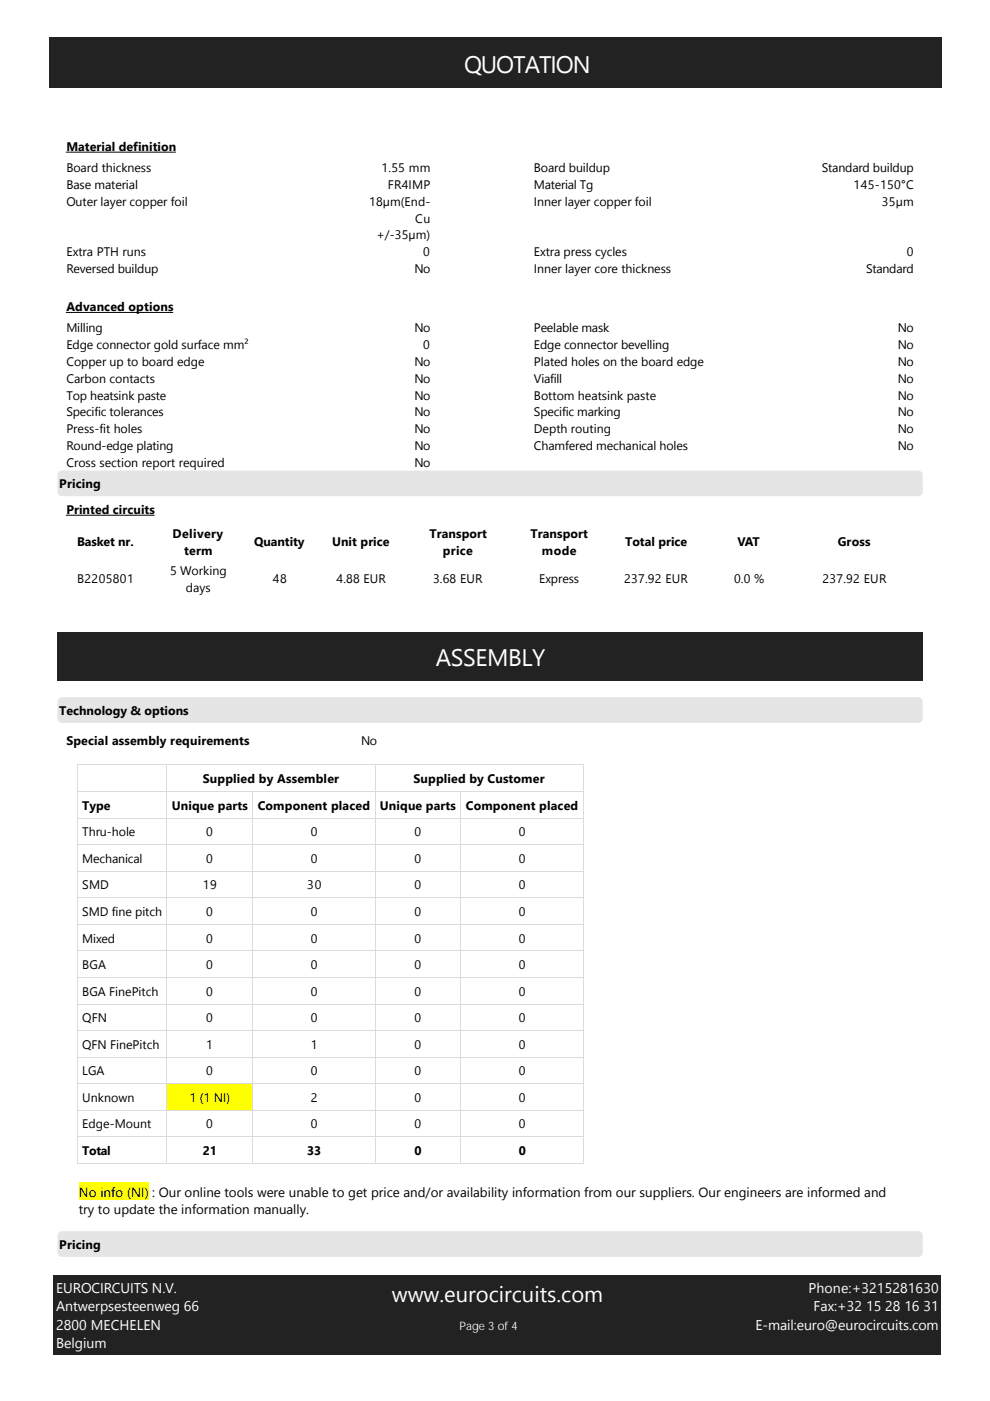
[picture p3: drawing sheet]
<svg xmlns="http://www.w3.org/2000/svg" width="210mm" height="297mm" viewBox="0 0 210 297" stroke-linecap="round" stroke-linejoin="round" font-family="sans-serif">
<defs><g id="words">
<g font-size="5.1" fill="#fff">
<text x="98.4" y="15.4">QUOTATION</text>
<text x="92.4" y="141.3">ASSEMBLY</text>
</g>
<text font-size="4.7" fill="#fff" x="83.1" y="276.1">www.eurocircuits.com</text>
<g font-size="3" fill="#fff">
<text x="11.9" y="274">EUROCIRCUITS N.V.</text>
<text x="171.4" y="274">Phone:+3215281630</text>
<text x="11.9" y="278">Antwerpsesteenweg 66</text>
<text x="11.9" y="281.9">2800 MECHELEN</text>
<text x="160.2" y="281.9">E‐mail:euro@eurocircuits.com</text>
<text x="172.5" y="278">Fax:+32 15 28 16 31</text>
<text x="11.9" y="285.8">Belgium</text>
</g>
<g font-size="2.8">
<text x="16.7" y="253.7">No info ﴾NI﴿</text>
<text x="16.7" y="257.5">try to update the information manually.</text>
<text x="32.3" y="253.7">: Our online tools were unable to get price and/or availability information from our suppliers. Our engineers are informed and</text>
</g>
<g font-size="2.6">
<text x="14.1" y="32">Material definition</text>
<text x="14.1" y="36.5">Board thickness</text>
<text x="14.1" y="40.1">Base material</text>
<text x="80.9" y="36.5">1.55 mm</text>
<text x="82.2" y="40.1">FR4IMP</text>
<text x="113.2" y="36.5">Board buildup</text>
<text x="113.2" y="40.1">Material Tg</text>
<text x="174.2" y="36.5">Standard buildup</text>
<text x="181" y="40.1">145‐150°C</text>
<text x="14.1" y="43.6">Outer layer copper foil</text>
<text x="78.3" y="43.6">18µm﴾End‐</text>
<text x="88.1" y="47.2">Cu</text>
<text x="113.2" y="43.6">Inner layer copper foil</text>
<text x="187" y="43.6">35µm</text>
<text x="79.8" y="50.8">+/‐35µm﴿</text>
<text x="14.1" y="54.3">Extra PTH runs</text>
<text x="14.1" y="57.9">Reversed buildup</text>
<text x="87.9" y="57.9">No</text>
<text x="89.7" y="54.3">0</text>
<text x="113.2" y="54.3">Extra press cycles</text>
<text x="113.2" y="57.9">Inner layer core thickness</text>
<text x="183.6" y="57.9">Standard</text>
<text x="192.3" y="54.3">0</text>
<text x="14.1" y="66">Advanced options</text>
<text x="14.1" y="70.5">Milling</text>
<text x="87.9" y="70.5">No</text>
<text x="113.2" y="70.5">Peelable mask</text>
<text x="190.4" y="70.5">No</text>
<text x="14.1" y="74">Edge connector gold surface mm²</text>
<text x="14.1" y="77.6">Copper up to board edge</text>
<text x="87.9" y="77.6">No</text>
<text x="89.7" y="74">0</text>
<text x="113.2" y="74">Edge connector bevelling</text>
<text x="113.2" y="77.6">Plated holes on the board edge</text>
<text x="190.4" y="74">No</text>
<text x="190.4" y="77.6">No</text>
<text x="14.1" y="81.2">Carbon contacts</text>
<text x="87.9" y="81.2">No</text>
<text x="113.2" y="81.2">Viafill</text>
<text x="190.4" y="81.2">No</text>
<text x="14.1" y="84.7">Top heatsink paste</text>
<text x="14.1" y="88.3">Specific tolerances</text>
<text x="87.9" y="84.7">No</text>
<text x="87.9" y="88.3">No</text>
<text x="113.2" y="84.7">Bottom heatsink paste</text>
<text x="113.2" y="88.3">Specific marking</text>
<text x="190.4" y="84.7">No</text>
<text x="190.4" y="88.3">No</text>
<text x="14.1" y="91.9">Press‐fit holes</text>
<text x="14.1" y="95.4">Round‐edge plating</text>
<text x="87.9" y="91.9">No</text>
<text x="87.9" y="95.4">No</text>
<text x="113.2" y="91.9">Depth routing</text>
<text x="113.2" y="95.4">Chamfered mechanical holes</text>
<text x="190.4" y="91.9">No</text>
<text x="190.4" y="95.4">No</text>
<text x="14.1" y="99">Cross section report required</text>
<text x="87.9" y="99">No</text>
<text x="12.6" y="103.5">Pricing</text>
<text x="14.1" y="109">Printed circuits</text>
<text x="16.3" y="115.7">Basket nr.</text>
<text x="36.6" y="114">Delivery</text>
<text x="39" y="117.6">term</text>
<text x="53.9" y="115.7">Quantity</text>
<text x="70.4" y="115.7">Unit price</text>
<text x="91.1" y="114">Transport</text>
<text x="93.9" y="117.6">price</text>
<text x="112.5" y="114">Transport</text>
<text x="114.9" y="117.6">mode</text>
<text x="132.6" y="115.7">Total price</text>
<text x="156.4" y="115.7">VAT</text>
<text x="177.6" y="115.7">Gross</text>
<text x="16.3" y="123.6">B2205801</text>
<text x="36" y="121.9">5 Working</text>
<text x="39.4" y="125.5">days</text>
<text x="57.8" y="123.6">48</text>
<text x="71.3" y="123.6">4.88 EUR</text>
<text x="91.8" y="123.6">3.68 EUR</text>
<text x="114.3" y="123.6">Express</text>
<text x="132.4" y="123.6">237.92 EUR</text>
<text x="155.6" y="123.6">0.0 %</text>
<text x="174.4" y="123.6">237.92 EUR</text>
<text x="12.6" y="151.6">Technology &amp; options</text>
<text x="14.1" y="158">Special assembly requirements</text>
<text x="76.6" y="158">No</text>
<text x="43" y="166">Supplied by Assembler</text>
<text x="87.7" y="166">Supplied by Customer</text>
<text x="17.5" y="171.7">Type</text>
<text x="36.4" y="171.7">Unique parts</text>
<text x="54.6" y="171.7">Component placed</text>
<text x="80.5" y="171.7">Unique parts</text>
<text x="98.8" y="171.7">Component placed</text>
<text x="17.5" y="177.3">Thru‐hole</text>
<text x="43.7" y="177.3">0</text>
<text x="65.9" y="177.3">0</text>
<text x="87.9" y="177.3">0</text>
<text x="110" y="177.3">0</text>
<text x="17.5" y="182.9">Mechanical</text>
<text x="43.7" y="182.9">0</text>
<text x="65.9" y="182.9">0</text>
<text x="87.9" y="182.9">0</text>
<text x="110" y="182.9">0</text>
<text x="17.5" y="188.6">SMD</text>
<text x="43" y="188.6">19</text>
<text x="65.1" y="188.6">30</text>
<text x="87.9" y="188.6">0</text>
<text x="110" y="188.6">0</text>
<text x="17.5" y="194.2">SMD fine pitch</text>
<text x="43.7" y="194.2">0</text>
<text x="65.9" y="194.2">0</text>
<text x="87.9" y="194.2">0</text>
<text x="110" y="194.2">0</text>
<text x="17.5" y="199.8">Mixed</text>
<text x="43.7" y="199.8">0</text>
<text x="65.9" y="199.8">0</text>
<text x="87.9" y="199.8">0</text>
<text x="110" y="199.8">0</text>
<text x="17.5" y="205.5">BGA</text>
<text x="43.7" y="205.5">0</text>
<text x="65.9" y="205.5">0</text>
<text x="87.9" y="205.5">0</text>
<text x="110" y="205.5">0</text>
<text x="17.5" y="211.1">BGA FinePitch</text>
<text x="43.7" y="211.1">0</text>
<text x="65.9" y="211.1">0</text>
<text x="87.9" y="211.1">0</text>
<text x="110" y="211.1">0</text>
<text x="17.5" y="216.7">QFN</text>
<text x="43.7" y="216.7">0</text>
<text x="65.9" y="216.7">0</text>
<text x="87.9" y="216.7">0</text>
<text x="110" y="216.7">0</text>
<text x="17.5" y="222.4">QFN FinePitch</text>
<text x="17.5" y="228">LGA</text>
<text x="43.7" y="222.4">1</text>
<text x="43.7" y="228">0</text>
<text x="65.9" y="222.4">1</text>
<text x="65.9" y="228">0</text>
<text x="87.9" y="222.4">0</text>
<text x="87.9" y="228">0</text>
<text x="110" y="222.4">0</text>
<text x="110" y="228">0</text>
<text x="17.5" y="233.6">Unknown</text>
<text x="40.2" y="233.6">1 ﴾1 NI﴿</text>
<text x="65.9" y="233.6">2</text>
<text x="87.9" y="233.6">0</text>
<text x="110" y="233.6">0</text>
<text x="17.5" y="239.3">Edge‐Mount</text>
<text x="43.7" y="239.3">0</text>
<text x="65.9" y="239.3">0</text>
<text x="87.9" y="239.3">0</text>
<text x="110" y="239.3">0</text>
<text x="17.5" y="244.9">Total</text>
<text x="43" y="244.9">21</text>
<text x="65.1" y="244.9">33</text>
<text x="87.9" y="244.9">0</text>
<text x="110" y="244.9">0</text>
<text x="12.6" y="264.8">Pricing</text>
</g>
<text font-size="2.5" fill="#fff" x="97.4" y="282.1">Page 3 of 4</text>
</g></defs>
<path d="M12.5 100l.6-.2h181.6a.94 .94 0 0 1 .9 .9v3.6a.94 .94 0 0 1-.9 .9h-181.6a.94 .94 0 0 1-.9-.9v-3.6z" fill-rule="evenodd" fill="#e5e5e5"/>
<path d="M12.2 133.9h183.4v10.4h-183.4z" fill-rule="evenodd" fill="#222"/>
<g fill="#e5e5e5">
<path d="M12.5 148.1l.6-.3h181.6a.94 .94 0 0 1 .9 1v3.5a.94 .94 0 0 1-.9 1h-181.6a.94 .94 0 0 1-.9-1v-3.5z" fill-rule="evenodd"/>
<path d="M12.5 261.3l.6-.3h181.6a.94 .94 0 0 1 .9 1v3.5a.94 .94 0 0 1-.9 1h-181.6a.94 .94 0 0 1-.9-1v-3.5z" fill-rule="evenodd"/>
</g>
<g fill="none" stroke="#dcdcdc" stroke-width=".21">
<path d="M16.3 162.2h107.4M16.3 167.8h107.4M16.3 173.5h107.4M16.3 179.1h107.4M16.4 162.1v73.2M35.4 162.1v67.6M53.6 167.7v62M79.5 162.1v67.6M97.7 167.7v62M123.6 162.1v67.6M16.3 184.7h107.4M16.3 190.4h107.4"/>
<path d="M16.3 196h107.4M16.3 201.6h107.4M16.3 207.2h107.4M16.3 212.9h107.4M16.3 218.5h107.4M16.3 224.1h107.4M16.3 229.8h19"/>
</g>
<path d="M35.3 229.7h18.2v5.6h-18.2z" fill-rule="evenodd" fill="#ff0"/>
<path d="M16.3 235.4h107.4M16.4 235.3v11.5M35.3 229.8h88.4M35.4 229.7v17.1M53.6 229.7v17.1M79.5 229.7v17.1M97.7 229.7v17.1M123.6 229.7v17.1M16.3 241h107.4M16.3 246.7h107.4" fill="none" stroke="#dcdcdc" stroke-width=".21"/>
<path d="M16.7 250.7h14.8v3.8h-14.8z" fill-rule="evenodd" fill="#ff0"/>
<path d="M14.1 32.3h23.1M14.1 66.2h22.5M14.1 109.2h18.6" fill="none" stroke="#000" stroke-width=".21"/>
<g fill="#222">
<path d="M10.3 7.9h189.3v10.7h-189.3z" fill-rule="evenodd"/>
<path d="M11.4 270.3h188.2v16.8h-188.2z" fill-rule="evenodd"/>
</g>
<use href="#words"/>
</svg>
